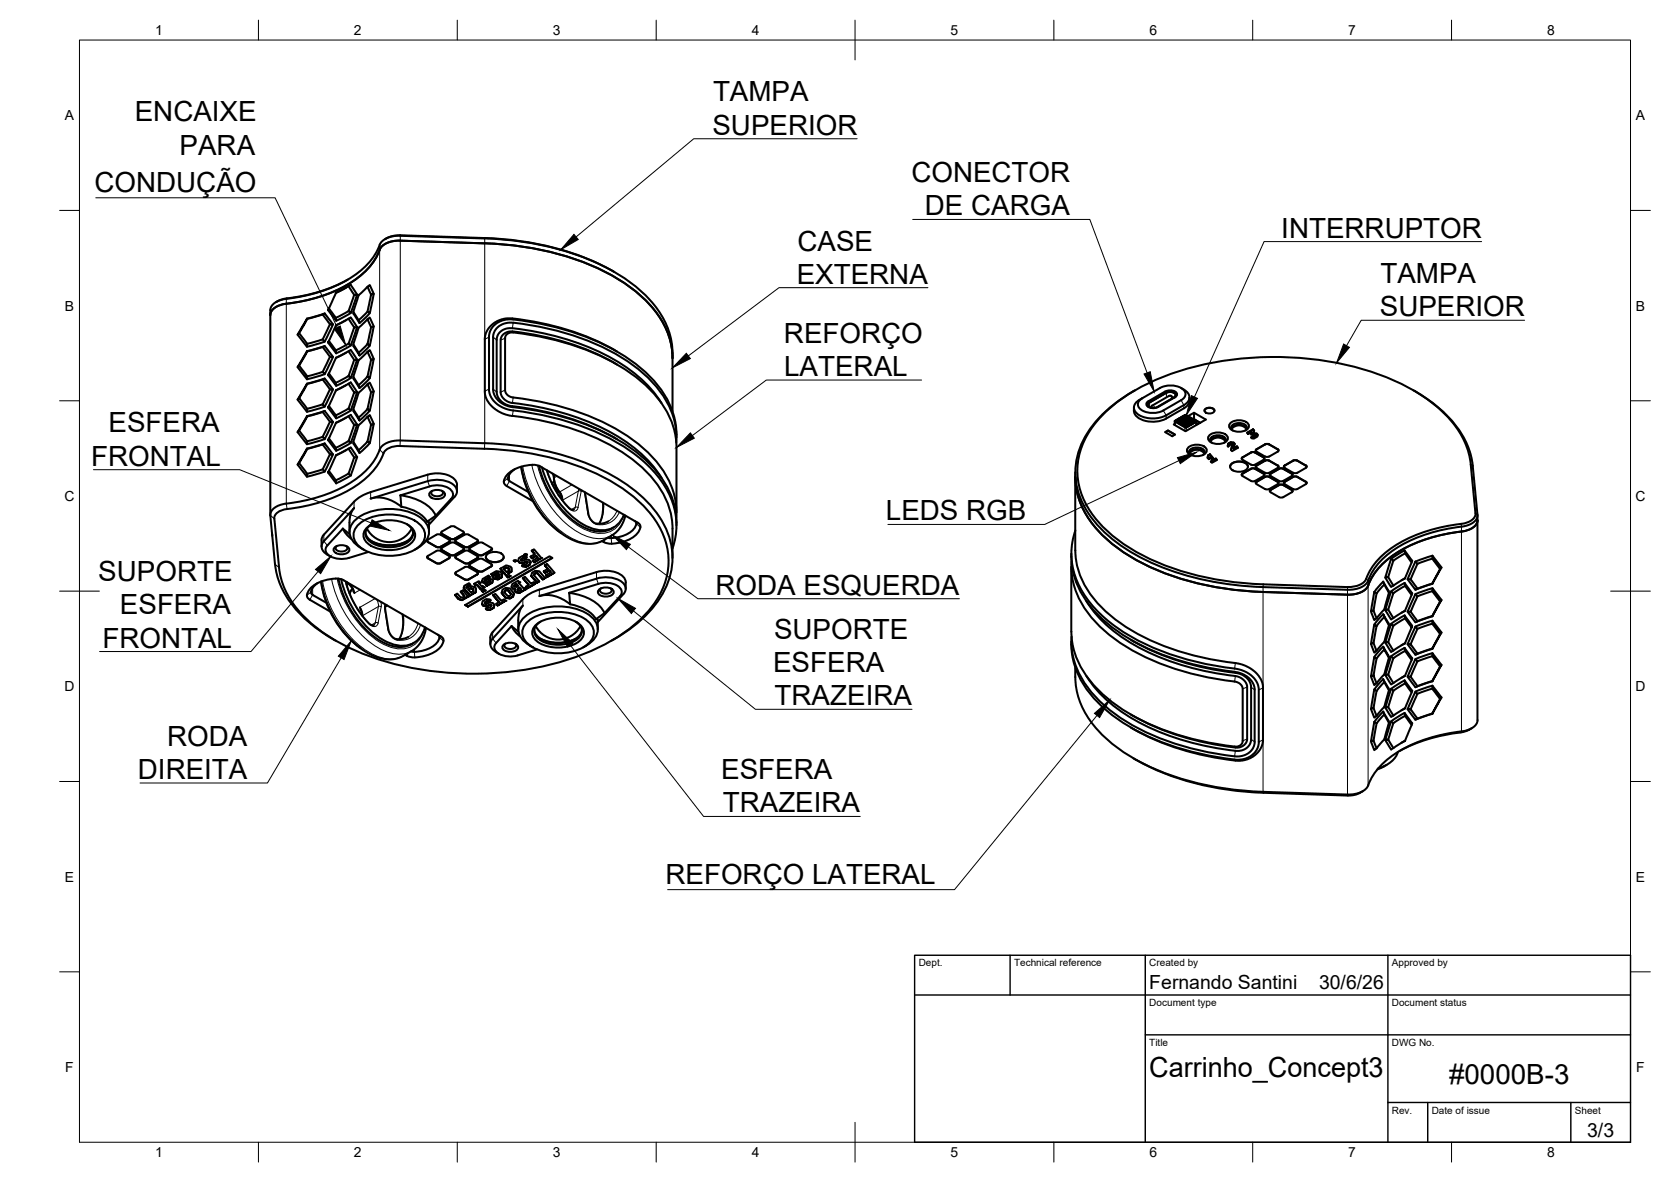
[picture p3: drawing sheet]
<svg xmlns="http://www.w3.org/2000/svg" width="420mm" height="297mm" viewBox="0 0 420 297" stroke-linecap="round" stroke-linejoin="round" font-family="sans-serif">
<defs><g id="words">
<g font-size="7">
<text x="179.3" y="25.4">TAMPA</text>
<text x="33.9" y="30.5">ENCAIXE</text>
<text x="179.1" y="33.9">SUPERIOR</text>
<text x="45.1" y="38.8">PARA</text>
<text x="229.2" y="45.7">CONECTOR</text>
<text x="23.7" y="48.3">CONDUÇÃO</text>
<text x="232.5" y="54.2">DE CARGA</text>
<text x="322.2" y="59.7">INTERRUPTOR</text>
<text x="200.5" y="63">CASE</text>
<text x="200.3" y="71.3">EXTERNA</text>
<text x="347.1" y="71.1">TAMPA</text>
<text x="346.9" y="79.5">SUPERIOR</text>
<text x="197.1" y="86.2">REFORÇO</text>
<text x="197.2" y="94.5">LATERAL</text>
<text x="27.3" y="108.6">ESFERA</text>
<text x="22.9" y="117">FRONTAL</text>
<text x="222.8" y="130.8">LEDS RGB</text>
<text x="24.7" y="145.9">SUPORTE</text>
<text x="179.9" y="149.5">RODA ESQUERDA</text>
<text x="30.2" y="154.3">ESFERA</text>
<text x="194.6" y="160.5">SUPORTE</text>
<text x="25.8" y="162.7">FRONTAL</text>
<text x="194.4" y="168.9">ESFERA</text>
<text x="194.8" y="177.3">TRAZEIRA</text>
<text x="42.1" y="187.4">RODA</text>
<text x="34.7" y="195.8">DIREITA</text>
<text x="181.4" y="195.8">ESFERA</text>
<text x="181.7" y="204.2">TRAZEIRA</text>
<text x="167.3" y="222.1">REFORÇO LATERAL</text>
<text x="289" y="270.6">Carrinho_Concept3</text>
<text x="364.3" y="272.3">#0000B-3</text>
</g>
<g font-size="4.9">
<text x="289" y="248.5">Fernando Santini</text>
<text x="331.7" y="248.5">30/6/26</text>
<text x="399.1" y="285.7">3/3</text>
</g>
<g font-size="3.5">
<text x="39" y="8.8">1</text>
<text x="89" y="8.8">2</text>
<text x="139" y="8.8">3</text>
<text x="189" y="8.8">4</text>
<text x="239" y="8.8">5</text>
<text x="289" y="8.8">6</text>
<text x="339" y="8.8">7</text>
<text x="389" y="8.8">8</text>
<text x="16.3" y="30.2">A</text>
<text x="411.3" y="30.2">A</text>
<text x="16.3" y="78">B</text>
<text x="411.3" y="78">B</text>
<text x="16.2" y="125.9">C</text>
<text x="411.2" y="125.9">C</text>
<text x="16.2" y="173.7">D</text>
<text x="411.2" y="173.7">D</text>
<text x="16.3" y="221.6">E</text>
<text x="411.3" y="221.6">E</text>
<text x="16.4" y="269.4">F</text>
<text x="411.4" y="269.4">F</text>
<text x="39" y="290.8">1</text>
<text x="89" y="290.8">2</text>
<text x="139" y="290.8">3</text>
<text x="189" y="290.8">4</text>
<text x="239" y="290.8">5</text>
<text x="289" y="290.8">6</text>
<text x="339" y="290.8">7</text>
<text x="389" y="290.8">8</text>
</g>
<g font-size="2.5">
<text x="231" y="242.9">Dept.</text>
<text x="255" y="242.9">Technical reference</text>
<text x="289" y="242.9">Created by</text>
<text x="350" y="242.9">Approved by</text>
<text x="289" y="252.8">Document type</text>
<text x="350" y="252.8">Document status</text>
<text x="289" y="262.9">Title</text>
<text x="350" y="262.9">DWG No.</text>
<text x="350" y="279.9">Rev.</text>
<text x="360" y="279.9">Date of issue</text>
<text x="396" y="279.9">Sheet</text>
</g>
</g></defs>
<!-- layer: Visible Narrow -->
<g fill="none" stroke="#000" stroke-width=".25">
<path d="M100.6 59.1v53M121.8 59.8v53M72.1 75l-.1 51.6 .2 1.3M95.5 61.6v51.4l.9 .9M123 84.7l-1.1 .5M123 97.8l-1.1 .5M124 84.8l.9 .6M124 97.8l.9 .7M127 85l-1.1 .5M127 98.1l-1.1 .4M128.8 83.3l.2 .3M128.8 80l.2 .3"/>
<path d="M129 81.1l-.2 1.4M129 99.9l-.2 1.4M293 98.4l.2 .3M293.2 98.7h.1M293.2 98.7l.1 .1a1.56 1.56 0 0 1 2.2 .6M293.3 99.9v-1l-4.2 2.4v1M294 99.5l.4 .1 .2 .6M294.8 99.9l-.2 .3M295.2 99.9h.1M107.5 119.3v1.6l.5 1.3M128.1 119.2v1.7l-.7 1.2M128.8 102.1l.2 .2"/>
<path d="M129 103.2l-.2 1.3M131.4 117.2a26.7 26.7 0 0 0 12.7 18.2 8 8 0 0 0 7.6 .4M133.7 116.8a27 27 0 0 0 11.7 17 8.7 8.7 0 0 0 8.4 .8M135.2 116.9a25.4 25.4 0 0 0 10.8 15.6 7.7 7.7 0 0 0 8.5 .5 6.6 6.6 0 0 0 2.3-3.5M137.4 118.1a23.6 23.6 0 0 0 5.6 9.6M139.3 119.2l.1 .8M140.1 119.6l-.7 .4M288.7 100.8l.3 .5-.3 .5M289.4 102.4v.1M289.7 101.9l.4 .1 .3 .5M290.9 102.3l.1 .1M292.5 103.2l.7 1.2v.8"/>
<path d="M294.6 100.2h.1M294.6 100.2l-3.8 2.2M295.4 105.9v1M297 100.6l.7 1.2v.8M297.9 107.4v.9M298.3 107.4v.9M300.4 105.5h.1M300.8 106v.9M312.4 114.9v.1M312.4 119h.1M314.5 113.7v.1M314.5 117.8h.1"/>
<path d="M315.6 113.7v.1M315.6 117.8h.1M316 112.9h.1M316 117h.1M317.7 114.9v.1M317.7 119h.1M318.1 111.7h.1M318.1 115.7v.1M318.1 119.8v.1M319.1 111.7h.1M319.1 115.7v.1M319.1 119.8v.1"/>
<path d="M319.5 119h.1M321.3 112.9h.1M321.3 117h.1M321.6 117.8h.1M322.7 117.8h.1M323 117h.1M324.8 119h.1M325.1 115.7v.1M325.1 119.8v.1M326.2 115.7v.1M326.2 119.8v.1M328.3 117h.1"/>
<path d="M369.8 116.7l.5 .4M68 129.5l1 .8M81.4 134.4v1.6l.9 1.1M89 126.1v1.6M93.2 123.7v1.6M107.6 136.2h.1M109.7 137.4h.1M110.8 137.4h.1M111.1 134.1v.1M111.1 138.2v.1M112.9 136.2h.1M113.3 135.4h.1"/>
<path d="M113.3 139.5h.1M114.3 135.4h.1M114.3 139.5h.1M114.3 124.8l-.9 .6M114.7 136.2h.1M116.4 134.1v.1M116.4 138.2v.1M116.8 137.4h.1M117.9 137.4h.1M118.2 138.2v.1M120 136.2h.1M120.3 139.5h.1"/>
<path d="M121.4 139.5h.1M123.5 138.2v.1M127.7 120.2l-1 .8M139 121.9h.6M139.4 120l.4 1.8 1 1.8M139.4 120l-.1 .2M139.6 121.9l.6 1.4M139.6 121.9h.1M140.8 123.6l.6 1.3v.8M140.8 123.6h-.2M141.5 125.7l3.9-2.3-.8 4.1-.9 .5M141.5 125.7l-.1 .1"/>
<path d="M143 127.5v.2M143.8 121.8l-3 1.8M145.3 127.6a1.11 1.11 0 0 1-.8 .9 1.11 1.11 0 0 1-1.2-.5l-.3-.3M145.4 127.5a.54 .54 0 0 0-.6-.1 .54 .54 0 0 0-.4 .5l-.1 .2M145.4 122.7v.7l.7 .1M146.1 123.5l-.8 4.1M146.2 123.2l-.1 .3M147 123.6v.4M147 124l.9 5.1M147 124l.1 .1M147.8 129a3.5 3.5 0 0 0 2.4 2.8M149.9 131.5l.3 .3"/>
<path d="M151.8 126.4a9 9 0 0 1-1.1 5.2M152.2 135.5l-.4 .7M153.7 134.6l.1 2M155.1 128.3l-.9 1.6-1.2 1.1M155.7 128.7a5 5 0 0 1-5.5 3.1M160 131.5l1 1M316 121.1h.1M319.5 123.1h.1M321.3 121.1h.1M321.6 121.9h.1M322.7 121.9h.1M323 121.1h.1"/>
<path d="M324.8 123.1h.1M328.3 121.1h.1M367.4 131.7l.1 52.1-.2 .3M371 129l.5 .4M69.2 141.8l1 .8M78.2 148.8l-1 .8M78.6 147.8v1.7l-.7 1.2M81.1 146a26.7 26.7 0 0 0 12.6 18.4 8.1 8.1 0 0 0 7.7 .4M83.4 145.5a27 27 0 0 0 11.6 17.2 8.7 8.7 0 0 0 8.5 .9M84.8 145.4a25 25 0 0 0 11.9 16.7 6.7 6.7 0 0 0 8.9-1.5l1-2.1M86.8 146.1a23.4 23.4 0 0 0 5.9 10.6M87.9 146.7l.3 .3"/>
<path d="M88.2 147l.6 .7 .3 1.3 1.5-.8M88.2 147h-.2M88.3 146.9l-.1 .1M88.7 148l-.4 .5-.2 1.1M91 154.5l.1 .1M92.7 156.6v.1M94.3 150.4l-3.8 2.2 .7 1.3-.1 .8M94.4 156.5l-.4 .6M94.4 156.5l-1 .6M94.4 156.5l.7 .1M94.7 150.6l.4 1.1v.7M95.1 156.6a1.11 1.11 0 0 1-.9 .9 1.11 1.11 0 0 1-1.1-.5l-.4-.3"/>
<path d="M95.1 152.4l-3.9 2.4M95.1 152.4l-.7 4.1M95.1 152.4l.7 .1M95.7 151.2l.2 1.3M95.8 152.5l-.7 4.1M96.7 153l.8 5M96.8 151.8l-.1 .9 .2 .4M97.2 152l-.1 .1M97.2 152.1l-.3 .1M97.5 158a3.5 3.5 0 0 0 2.4 2.9M97.5 158l.2 .1M101.4 154.5l-.1 .1"/>
<path d="M101.4 154.5a9.6 9.6 0 0 1-1 6.1M105.1 156.6l-.8 1.8-.7 .9-.9 .7M105.7 157a5.2 5.2 0 0 1-5.8 3.9M107.6 140.3h.1M109.7 141.5h.1M110.8 141.5h.1M112.9 140.3h.1M114.7 140.3h.1M114.7 144.3v.1M116.8 141.5h.1M116.8 145.6h.1M117.9 141.5h.1"/>
<path d="M117.9 145.6h.1M118.2 142.3v.1M120 140.3h.1M120 144.3v.1M120.3 143.5v.1M121.4 143.5v.1M123.5 142.3v.1M123.9 158.9v1.6l.8 1.1M128.9 147.9h.1M129.4 148.4h.1M131.5 150.6v1.6M135.6 148.2v1.6"/>
<path d="M150 143.8v1.6l.5 1.3M156.7 149.3l-.8 .6M317.6 146.8v52.4M338.9 147.5v52.4M343.5 145.4l.5 .5v51.5M99.6 160.6l.3 .3M102.7 164.1l-.4 .7M104.2 163.1l.1 2.1M110.5 160l1 1.1M310.4 168.8l.2 .3M310.6 169.9l-.2 1.4M310.6 166.6l-.2 1.4"/>
<path d="M313.6 172.6l-1.1 .5M314.6 172.7l.9 .6M317.6 172.9l-1.1 .5M310.4 187.6l.2 .3M310.4 190.9l.2 .2M310.6 188.7l-.2 1.4M313.6 185.7l-1.1 .5M314.6 185.8l.9 .6M317.6 185.9l-1.1 .6"/>
</g>
<!-- layer: Visible -->
<g fill="none" stroke="#000" stroke-width=".51">
<path d="M100.6 59.1l21.2 .7M100.6 59.1l-1.8 .2-2 .8M100.6 59.2a5.1 5.1 0 0 0-5.6 3.5 21.3 21.3 0 0 1-11.6 9.6l-5.4 1.7-4 .8a10.2 10.2 0 0 0-4.9 1.3 2.32 2.32 0 0 0-1.1 1.8v51.5M100.6 59.3l21.3 .6a69.7 69.7 0 0 1 33.5 9 28.8 28.8 0 0 1 12.8 14.2l.8 3.7 .1 1.9v14.7M121.9 59.8a69.9 69.9 0 0 1 32.6 8.6M68 79.2a3.9 3.9 0 0 1 4-2.9 34.9 34.9 0 0 0 19.7-7.9 15.5 15.5 0 0 0 4-6.1 5.7 5.7 0 0 1 4.9-1.8l21.3 .7a69.4 69.4 0 0 1 33.5 8.9 28.8 28.8 0 0 1 12.8 14.3l.8 3.7 .1 1.9M81.1 79l1.9 2.5-1.9 3.8 .5 .6 2.1-4.4h-.7M81.1 79l-3.8 1.1M81.6 78.8l-.5 .2M81.6 78.8l2.1 2.7M81.7 78.8l-4.5 1.3M82.7 77.5l1.3 1.8a1.35 1.35 0 0 1 .5 1.3l-2-2.7"/>
<path d="M87.1 72.3l-2.6 1.3-2 4.3 .2-.5M87.4 70.3a43.7 43.7 0 0 1-16.3 4.9l-1.7 .7M87.6 78.2l-3.2 1.7M87.6 71.9l-3.2 1.7M87.6 71.9l.6-.3 1.6 2.4M87.6 71.9l.6 .9a2.1 2.1 0 0 1 .3 2.9l-.9 2.5 .6 .5 1.6-4.7-.8 .1M88.2 78.7l-3.7 1.9M88.8 78.3l1.4 2.2M90.2 74.2l-1 3.1a2.53 2.53 0 0 0 .6 3l.6 .9-.2-.7M92.4 72.1l-2.2 2.1M92.4 78.3l-2.2 2.2M92.4 72.1l.6-.5 1 2.3-.7 .2z"/>
<path d="M93 78.7l-2.6 2.5M94 73.9l-1 4.8-.6-.4 .9-4.2M75.2 91.9l1.6 2a1.1 1.1 0 0 1 .4 1.4l-2.4-3M75.2 83.7l1.6 2.1a1.06 1.06 0 0 1 .4 1.4l-2.4-3.1M77.2 88.3l-2 3.6-.4 .4zM77.2 80.1l.1 .1M77.2 80.1l-2.4 4 .4-.4 2.1-3.5M81.1 87.2l1.9 2.4-1.9 3.9 .5 .5 2.1-4.3-.7-.1M81.1 87.2l.5-.2 2.1 2.7M81.1 93.5l-3.8 1.1M81.1 85.3l-3.8 1.1M81.1 95.4l-3.8 1.1"/>
<path d="M81.1 87.2l-3.8 1.1M81.7 94l-4.5 1.3M81.7 85.9l-4.5 1.2M81.7 95.1l-4.5 1.3M81.7 87l-4.5 1.2M82.7 85.7l1.3 1.8a1.35 1.35 0 0 1 .5 1.3l-2-2.7M82.7 93.8l-.2 .5 .2-.5 1.3 1.8a1.35 1.35 0 0 1 .5 1.4l-2-2.7M83 97.8l.7 .1-2.1 4.3-.5-.6zM83 97.8l-1.9-2.4 .5-.3 2.1 2.8M87.1 96.7l-2.6 1.4-2 4.3 .2-.5M87.1 88.6l-2.6 1.3-1.8 3.9M87.1 80.4l-2.6 1.4-2 4.3 .2-.5"/>
<path d="M87.6 94.5l-3.2 1.7M87.6 86.3l-3.2 1.7M87.6 96.4l-3.2 1.7M87.6 88.3l-3.2 1.7M87.6 80.1l-3.2 1.7M87.6 96.4l.6-.3 1.6 2.4M87.6 96.4l.6 .9a2.08 2.08 0 0 1 .3 2.8l-.9 2.6 .6 .5 1.6-4.7-.8 .1M87.6 80.1l.6 .8a2.08 2.08 0 0 1 .3 2.9l-.9 2.6 .6 .4 1.6-4.6-.8 .1M87.6 80.1l.6-.3 1.6 2.4M88.2 95l-3.7 2M88.2 86.8l-3.7 2M88.8 94.7l1.4 2.1"/>
<path d="M88.8 86.5l1.4 2.1M89 90.5l.8-.1-1.6 4.6-.6-.5zM89.8 90.4l-1.6-2.5-.6 .4 1.4 2.2M90.2 90.6l-1 3a2.53 2.53 0 0 0 .6 3l.6 .9-.2-.7M90.2 82.4l-1 3.1a2.53 2.53 0 0 0 .6 3l.6 .9-.2-.8M92.4 96.6l-1.4 1.4a1.9 1.9 0 0 0-1.1 1.7l-.7 2.1a2.49 2.49 0 0 0 .6 3l.6 .9-.2-.7M92.4 88.4l-2.2 2.1M92.4 80.2l-2.2 2.2M92.4 94.6l-2.2 2.2M92.4 86.5l-2.2 2.1M93 95l-2.6 2.5M93 86.9l-2.6 2.4"/>
<path d="M93.3 98.6l.7-.3-1 4.9-.6-.4zM93.3 90.4l.7-.2-1 4.8-.6-.3zM93.3 82.2l.7-.2-1 4.9-.6-.4zM94 98.3l-1-2.2-.6 .5 .9 2M94 90.2l-1-2.2-.6 .4 .9 2M94 82l-1-2.2-.6 .4 .9 2M155.2 91.6a59.3 59.3 0 0 0-27.4-8.2 2.23 2.23 0 0 0-1.9 2.1v13.2l.3 .9 .4 .5 .9 .7 .8 .4a71.8 71.8 0 0 1 26.3 8 32.9 32.9 0 0 1 11.7 10.9M155.2 88.4a63.5 63.5 0 0 0-28-8.4l-1.4 .4-1.9 1-1.2 1.3-.7 1.6-.1 14.3 .6 2 1.4 1.7 2.3 1.5 2.1 .7a66.3 66.3 0 0 1 28.5 9.4 27.6 27.6 0 0 1 11.5 13.7l.7 3.5 .1 9.1M285 98.3a29.3 29.3 0 0 0-13.5 14.4 18.4 18.4 0 0 0 4.3 19.1 46.5 46.5 0 0 0 21.7 12.6 80 80 0 0 0 20.1 3.1M285.4 98.1l-.4 .2M295.3 99.9l.4-.5a1.29 1.29 0 0 0-1.7-.9l-.8 .2-4.3 2.4-.4 .6 .3 .6M295.5 99.4l-.3 .4-4.4 2.6-1.4 .1-.5-.3-.2-.4"/>
<path d="M295.7 99.3l-.2-.4-.5-.3-.8-.1-.9 .1-4.5 2.7-.3 .5M297 97.5l.7 .4M297.7 97.9a2.05 2.05 0 0 1 1.4 2 2.05 2.05 0 0 1-1.4 1.9M299.1 99.9v.8M355.4 98.1l.3 .2M355.7 98.3a29.3 29.3 0 0 1 13.8 14.9l.8 3.9 1.2 12.3a2.88 2.88 0 0 1-2.3 2.6l-.8 .2a37.9 37.9 0 0 0-19.5 7.1 15.9 15.9 0 0 0-5.1 7.1 5.7 5.7 0 0 1-5 1.8l-21.2-.7M74.8 116.8l2.4 3 .1-.7M74.8 108.6l2.4 3 .1-.7M75.2 116.4l2.1 2.7M75.2 108.2l2.1 2.7M75.2 100l-.4 .4 2.4-4-2 3.6 1.6 2.1a1.1 1.1 0 0 1 .4 1.4l-2.4-3.1M77.2 112.7l-2 3.7-.4 .4z"/>
<path d="M77.2 104.6l-.9 1.9-1.5 2.1zM81.1 111.7l1.9 2.5-1.9 3.7 .5 .6 2.1-4.3h-.7M81.1 103.5l1.9 2.5-1.9 3.8 .5 .6 2.1-4.4h-.7M81.1 117.9l-3.8 1.2M81.1 109.8l-3.8 1.1M81.1 101.6l-3.8 1.1M81.1 111.7l-3.8 1.1M81.1 103.5l-3.8 1.1M81.6 111.4l-.5 .3M81.6 111.4l2.1 2.8M81.6 103.3l-.5 .2M81.6 103.3l2.1 2.7"/>
<path d="M81.7 118.5l-4.5 1.3M81.7 110.3l-4.5 1.3M81.7 102.2l-4.5 1.3M81.7 111.4l-4.5 1.3M81.7 103.3l-4.5 1.3M82.5 118.8l2 2.7M82.7 110.2l1.3 1.8a1.35 1.35 0 0 1 .5 1.3l-2-2.7M82.7 102l1.3 1.8a1.29 1.29 0 0 1 .5 1.3l-2-2.7M82.7 118.3l-.2 .5 .2-.5 1.3 1.8a1.35 1.35 0 0 1 .5 1.4M87.1 113.1l-2.6 1.4-1.8 3.8M87.1 104.9l-2.6 1.4-2 4.3 .2-.5M87.6 119l-3.2 1.7"/>
<path d="M87.6 110.8l-3.2 1.7M87.6 102.7l-3.2 1.7M87.6 112.7l-3.2 1.7M87.6 104.6l-3.2 1.7M87.6 112.8l1.4 2.1M87.6 112.8l.6-.4 1.6 2.5M87.6 104.6l.6-.3 1.6 2.4M87.6 104.6l.6 .8a2.11 2.11 0 0 1 .3 2.9l-.9 2.6 .6 .4 1.6-4.6-.8 .1M88.2 119.5l-3.7 1.9M88.2 111.3l-3.7 2M88.2 103.2l-3.7 1.9M88.8 102.8l1.4 2.2"/>
<path d="M88.8 111l1.4 2.1M89 114.9h.8l-1.6 4.6-.6-.5zM92.4 104.7l-1.4 1.5a1.9 1.9 0 0 0-1.1 1.7l-.7 2.1a2.51 2.51 0 0 0 .6 3l.6 .8-.2-.7M92.4 102.8l-2.2 2.2M92.4 111l-2.2 2.1M93 103.2l-2.6 2.5M93 111.4l-2.6 2.4M93.3 106.7l.7-.2-1 4.9-.6-.4zM94 106.5l-1-2.2-.6 .4 .9 2M129.4 118l-1.2 1-.5 1.2M135.5 117.1a24.5 24.5 0 0 0 10.9 15.2 7.4 7.4 0 0 0 7.9 .3M136.3 117.4a23.8 23.8 0 0 0 11.4 14.9 6.5 6.5 0 0 0 8.2-1.2l1-1.8"/>
<path d="M137.5 118.2l1.4 3.6 1.5 2.6 2.8 3.3 .6 .4h.5M139 119l.6 2.8 1.5 2.7 .3 1.2M166.3 101.3a36.7 36.7 0 0 0-17.2-13.6 64.5 64.5 0 0 0-21-5.2l-1 .1-1.1 .6-.7 .8-.4 1v13.6l.3 1.1 .6 .9 1.2 .9 1.2 .5a70.4 70.4 0 0 1 27 8.4M170.1 111.2a20.8 20.8 0 0 0-7.5-16.6 55.5 55.5 0 0 0-27.6-12.6l-6.1-.9h-1.1l-1.1 .3-1.1 .5-.8 .6-.6 1.2-.2 .8 .1 14 .5 1.3 1 1.2 1.5 .8 1.2 .4a73.6 73.6 0 0 1 26.3 7.9 31 31 0 0 1 14.1 14.3 18.1 18.1 0 0 1 1.4 7.6M170.1 110a20.6 20.6 0 0 0-6.7-15.4 52.5 52.5 0 0 0-25.7-12.9l-5.7-1-3.1-.4h-1.5l-1.2 .3-1.1 .5-1 .8-.8 1.2-.3 1.3 .1 14.3 .6 1.5 1.2 1.3 1.5 .9 1.6 .6a76.5 76.5 0 0 1 26.4 7.8 31.6 31.6 0 0 1 14.2 14.1 17.5 17.5 0 0 1 .5 12.9M270.4 118.7v19.6a21.7 21.7 0 0 0 8.7 16.3 58.2 58.2 0 0 0 28.5 11.6l3 .4M270.4 119.9a20.9 20.9 0 0 0 7.9 15.7 54.8 54.8 0 0 0 26.6 11.8 83.5 83.5 0 0 0 12.7 1.4M277.8 103.7a50.6 50.6 0 0 1 22.9-11.6 81 81 0 0 1 48.6 3 39.1 39.1 0 0 1 17 12.5 19.3 19.3 0 0 1 3.5 9.1l1.2 12.3a2.87 2.87 0 0 1-2.7 2.5 38.6 38.6 0 0 0-19.8 7.3 16.1 16.1 0 0 0-5.2 7.1 5.2 5.2 0 0 1-4.4 1.6l-21.3-.7a68.7 68.7 0 0 1-33.5-9.1 27.9 27.9 0 0 1-12.4-14.3 18.4 18.4 0 0 1 4.6-18.1zM285.1 102.4v.9M287.2 100.1a1.62 1.62 0 0 0-1.1 1.5 1.62 1.62 0 0 0 1.1 1.6 5.9 5.9 0 0 0 5.3 0M287.2 100.1l4.5-2.6a5.2 5.2 0 0 1 6.2 .8 1.56 1.56 0 0 1-.9 2.3M287.2 100.1a3.1 3.1 0 0 0-2.1 2.3 3.2 3.2 0 0 0 2.8 2.5l1.6 .3 1.6-.1 2.1-.7"/>
<path d="M288.4 101.1l4.6-2.7a2.32 2.32 0 0 1 3 .5l-.2 .6-.4 .3-4.2 2.5a2.32 2.32 0 0 1-3-.6zM289.7 101.9l-.3 .6M293 108.6l.7-.4 1.7 1-.7 .4zM293.7 108.2l1.7 1M293.7 108.2l-.7 .4M294.8 100.1l-.2-.5-.5-.2-4.4 2.5M295.4 105.8v1M295.4 105.8l2.9 1.6M295.5 105.8l2.8 1.5M295.5 105.7l.2-.1 2.9 1.6M295.9 105.5l.2-.1 2.8 1.6M296.1 105.4l2.9 1.6"/>
<path d="M296.2 105.4l2.8 1.5M296.2 105.3l.2-.1 2.9 1.6M296.5 105.2l2.9 1.6M296.5 105.2l2.9 1.5M296.6 105.1l.2-.1 2.8 1.6M296.9 105l2.8 1.6M296.9 105l2.9 1.5M296.9 104.9l.2-.1 2.9 1.6M297 100.6l-4.5 2.6M297.2 104.8l2.9 1.6M297.2 104.8l2.9 1.5M297.3 104.7l.2-.2 2.8 1.7"/>
<path d="M297.6 104.5l.3-.1 2.8 1.6M297.7 102.6l-4.5 2.6a7 7 0 0 1-7.5-.6l-.5-.9-.1-.5M297.7 101.8l-4.5 2.6M297.9 107.4h.3l-2.8-1.6 2.5 1.6M298 104.4l2.8 1.6M298 104.4h-.1M298 104.3l2.8 1.7M298 104.3v.1M298 104.3l2.8 1.4M298.2 107.4v.1M298.3 107.5h-.1M298.7 107.1l-2.8-1.6-.1 .1 2.9 1.6"/>
<path d="M298.7 104.6l1.5-.9 3 1.7-5.1 3-3-1.7 .3-.2M298.8 112.5a3.4 3.4 0 0 1 4.6 .3 1.57 1.57 0 0 1-1.8 1.8 3 3 0 0 1-3.1-1v-.8zM299 113.8a2.52 2.52 0 0 1 3.9 0M299.1 100.7a2.29 2.29 0 0 1-1.4 1.9M299.4 114.3a.96 .96 0 0 1-.4-1.1 .96 .96 0 0 1 1-.6l1.4-.1a1.21 1.21 0 0 1 1.4 1.5l-.3 .3M300.1 105.4l1.7 .9-1.6-.9M300.2 103.7v1.7M300.5 106.1l-2.9-1.6v.1l2.8 1.6M300.7 105.7l.1 .2M300.8 106l-2.5 1.4M300.8 106h-.1M300.8 106.3l.4 .3"/>
<path d="M300.8 105.8v1M302.8 114a2.44 2.44 0 0 0-3.8 0M302.9 103.2a1.47 1.47 0 0 1 2.5 0M302.9 102.9a1.54 1.54 0 0 1 2.5 .3 1.45 1.45 0 0 1-2.5 0zM303.8 114.4l.4-.2 1.1 1.3 .4-.2 .3 .3-1.3 .7-.3-.3 .5-.3-.7-.8-.2 .5-.4-.4zM303.8 114.5l-.2 .5M304.1 109.4a3.4 3.4 0 0 1 4.6 .4 1.57 1.57 0 0 1-1.8 1.7 3 3 0 0 1-3.1-1v-.7zM304.2 114.2h.1M304.2 114.2l-.4 .2M304.2 114.2l1.1 1.3M304.3 110.7a2.52 2.52 0 0 1 3.9 0M304.5 116h.1"/>
<path d="M304.7 111.2a.96 .96 0 0 1-.4-1.1 .96 .96 0 0 1 1-.6l1.4-.1a1.21 1.21 0 0 1 1.4 1.5l-.3 .3M304.9 115.7l-.4 .3M305.3 115.5l.4-.2 .3 .3M308.2 110.9a2.44 2.44 0 0 0-3.9 0M308.8 111.5l.6-.4 .8 .1 .3 .4-.4 1.1 .9-.5 .3 .3-1.5 .9-.3-.3 .4-1.4-.4-.1-.7 .6zM309.3 117.3a2.62 2.62 0 0 1 3.8-.9l.6 .5 .1 .4M309.4 106.3a3.4 3.4 0 0 1 4.6 .4 1.57 1.57 0 0 1-1.8 1.8 3 3 0 0 1-3.1-1.1v-.7zM309.4 111.1l.8 .1 .3 .4M309.4 111.2l-.6 .3-.1 .6M309.6 107.7a2.52 2.52 0 0 1 3.9 0M309.6 116.6a3.1 3.1 0 0 1 4.1 .3 1.41 1.41 0 0 1-1.6 1.6l-.6 .1a1.99 1.99 0 0 1-2.2-1.3zM309.9 111.7l-.4 1.4"/>
<path d="M310 108.2a.96 .96 0 0 1-.4-1.1 .96 .96 0 0 1 1-.7l1.4-.1a1.21 1.21 0 0 1 1.4 1.6l-.3 .3M311 112.2h.1M311 112.2l-.9 .5M311 112.2l.3 .3M312.4 114.9l-.2 .2 .2 .4 2.4 1.4 .8-.1 2.1-1.3M312.4 115l-.2 .2M313.4 107.8a2.44 2.44 0 0 0-3.8 0M313.6 108.7l1.5-.8 .3 .3-.2 .7 .8 .1 .3 .3-.1 .4-.9 .5h-.6l-.1-.3 .4-.2 .2 .1 .5-.4-1.1-.2 .1-.6-.8 .5zM314.5 117.8l-2.3 1.5M314.5 113.8l-2.1 1.2M314.7 108.6l-.1 .6M315 109.7h.1"/>
<path d="M315 109.7l-.4 .2M315 109.7l.1 .1M315.2 108.9l.8 .1 .3 .3M315.3 108.2l-.2-.3-1.5 .8M315.6 113.8l2.1 1.1-2.1-1.2-.5-.1-.6 .1-2.1 1.2M315.6 117.8l2.1 1.2M315.7 109.4l-.6 .4M315.7 117.3l.3-.3-.2 .1 .2 .5M316 117.6l2.6 1.3 2.7-1.3M316 112.9l2.1-1.2 .5-.2 .5 .2 2.2 1.2M316 112.9l2.1-1.2 .5-.1 .5 .1 2.2 1.2M316 112.9l-.2 .2 .2 .4 2.6 1.3 2.7-1.3 .2-.2-.2-.4"/>
<path d="M316 112.9l-.3 .3M317.7 119l.2 .4-.2 .2M317.7 114.9l.2 .4-.2 .2M317.7 119l.2 .3M317.7 115l.2 .2M317.7 119l-2.1-1.2-.5-.1-2.7 1.3-.2 .4 2.3 1.4 .6 .2 .5-.2 2.1-1.2M318.1 115.8l.5-.1 .5 .1 2.2 1.2M318.1 119.9l.5-.2 .5 .2M319.5 119l2.1-1.2 .5-.1 2.7 1.3 .2 .4-2.3 1.4-.6 .2-.5-.2-2.1-1.2-.2-.2zM321.3 117l-2.2-1.3-.5-.1-.5 .1-2.1 1.3M321.3 117l.2 .1-.2 .5M321.3 117l.2 .3"/>
<path d="M321.3 112.9l.2 .3M321.6 117.8l-2.3 1.5M322.7 117.8l2.3 1.5M323 117.6l2.1 1.2M323 117l-.2 .4 .2 .2M323 117l-.2 .3M325.1 115.7l-2.1 1.3M325.1 119.8l-2.1 1.3M325.1 115.8l-2.1 1.2M325.1 119.9l-2.1 1.2M325.1 115.7l.6-.1 .5 .1 2.1 1.3M325.1 119.8l.6-.1 .5 .1 2.1 1.3"/>
<path d="M325.1 115.8l.6-.1 .5 .1M325.1 119.9l.6-.2 .5 .2M328.3 117.6l-2.3 1.3-.9-.1M328.6 117.3l-.2-.3 .1 .4-.1 .2M68.4 134.2l.1 .5M81.4 136a2.06 2.06 0 0 0 .9 3.4l.7 .4M81.4 134.3l-.2 .4a3.6 3.6 0 0 0-.3 2.7M84.1 137.6a2.63 2.63 0 0 1 3.7 .4 1.63 1.63 0 0 1-1.9 1.3 1.63 1.63 0 0 1-2-1.3zM84.7 137.2l-.3 .3a1.24 1.24 0 0 0 1.7 1.1 1.1 1.1 0 0 0 1.2-1.1l-.2-.3M86.2 132.8l.8 1.4 1.4 1.2M86.2 132.8l1.7 1.5M86.2 132.8l-3.9 4.3a1.67 1.67 0 0 0 .7 2.7l1.2 .5 1.4 .2 2.1-.3"/>
<path d="M89 127.7l-7.6 8.3M89 126.1l-7.6 8.3M89 127.7l-.5 .8-.5 1.6-.1 3.6M89.9 132a12.6 12.6 0 0 1 11.4-2.3 7.6 7.6 0 0 1 5.4 3.7 3.9 3.9 0 0 1-2.4 4.8 13.8 13.8 0 0 1-13.7-.6 3.5 3.5 0 0 1-.7-5.6zM90.8 137.8l.7 .4M90.8 137.7a4.5 4.5 0 0 1-2.7-5.2 8.9 8.9 0 0 1 7.2-4.4 13.7 13.7 0 0 1 11.4 2.8 3.9 3.9 0 0 1-.8 6.2l-.9 .6M91.9 133.9a4.3 4.3 0 0 0 4 3 8.1 8.1 0 0 0 7.5-1.9l.5-1.1M92.5 132.4a9.7 9.7 0 0 1 10.7 0 2.71 2.71 0 0 1 1.1 2.6 2.71 2.71 0 0 1-1.8 2.1 9.9 9.9 0 0 1-10-.5 2.56 2.56 0 0 1 0-4.2zM92.6 138.7l-4.9 1.5M93.2 125.3l14.4-4.4a7 7 0 0 1 6.9 1.4 1.84 1.84 0 0 1-.2 2.5l-6.4 7M93.2 125.3a8.4 8.4 0 0 1 7.7 2M93.5 136a10.3 10.3 0 0 0 8.8 0"/>
<path d="M93.5 131.7a2.57 2.57 0 0 0-1.6 2.5 2.57 2.57 0 0 0 1.8 2.3 8.7 8.7 0 0 0 9.6-.9 2.42 2.42 0 0 0-1-3.9M100.7 124.5a11.8 11.8 0 0 1 8.5 4.4l.4 .7M100.9 127.3a9.4 9.4 0 0 1 6.5 3.8l.5 .2v2.4M103.5 132.9a6.4 6.4 0 0 1-11.2 0M104.9 137.8l-.7 .4M107.4 140l.2 .3M107.4 135.9l.2 .3M107.6 139.7l-.2 .4 .2 .2 2.1 1.2M107.6 135.6l-.2 .4 .2 .2 2.1 1.2M108 122.2l-7.3 2.3 .2 2.8M108 122.2a5.6 5.6 0 0 1 5.7 1.3 1.47 1.47 0 0 1-.2 1.9l-4 4.2M108.1 123.7a2.63 2.63 0 0 1 3.8 .4 1.63 1.63 0 0 1-2 1.3 1.63 1.63 0 0 1-2-1.3z"/>
<path d="M108.7 123.4l-.2 .2a1.24 1.24 0 0 0 1.6 1.1 1.1 1.1 0 0 0 1.3-1.1l-.3-.2M109.5 129.6l-2.1 1.5M109.7 138.5l-2.1 1.2M109.7 134.4l-2.1 1.2M109.7 138.5l.6-.2 .5 .2M109.7 134.4l.6-.2 .5 .2M109.7 137.4l.6 .2 .5-.2M110.8 134.4l2.1 1.2M110.8 138.5l2.1 1.2M110.9 137.9l2.4 1.6 .5 .1 .5-.1 2.1-1.2M110.9 133.9l2.4 1.5 .5 .1 .5-.1 2.1-1.2M112.9 139.7l.2 .4-.2 .2-2.1 1.2"/>
<path d="M112.9 135.6l.2 .4-.2 .2-2.1 1.2M113.1 140l-.2 .3M113.1 135.9l-.2 .3M114.4 135.9l.3 .3M114.4 140l.3 .3M114.7 135.6l2.1-1.2 .5-.2 .6 .2 2.1 1.2M114.7 139.7l2.1-1.2 .5-.2 .6 .2 2.1 1.2M114.7 135.6l-.2 .4 .2 .2 2.1 1.2 .5 .2 .6-.2 2.1-1.2 .2-.2-.2-.4M114.7 139.7l-.2 .2 .2 .4 2.1 1.2 .5 .2 2.7-1.4 .2-.2-.2-.4M114.9 123.5a3.4 3.4 0 0 0-3.1-4.3l-2.1-.3-2.2 .4-15 4.6-2 1-1.5 1.2M116.4 138.2l-2.3 1.3-.8-.1M116.4 137.7l-2.1-1.3-.8-.1-2.4 1.4-.2 .4 .2 .2"/>
<path d="M116.4 133.6l-2.1-1.3-.8-.1-2.4 1.4-.2 .4 .2 .2M116.4 134.1l-2.1 1.3-.5 .1-.5-.1M116.5 137.7l.1 .4-.1 .2M116.5 133.6l.1 .4-.1 .2M116.7 137.9l-.2 .3M116.7 133.9l-.2 .2M118 137.9l.2 .3 2.1 1.2 .6 .2 .5-.2 2.3-1.5M118.2 137.7l2.1-1.3 .6-.1 2.6 1.4 .2 .4-2.3 1.4-.5 .1-2.7-1.3-.2-.2zM120.2 135.9l-.2 .3M120.2 140l-.2 .3M122.2 140a2.62 2.62 0 0 0 3.8 .9l.6-.6 .1-.3M122.4 139.3a3.1 3.1 0 0 1 4.2 .4 1.41 1.41 0 0 1-1.6 1.6h-.6a1.99 1.99 0 0 1-2.2-1.3z"/>
<path d="M127.7 120.2l.4 .7 4.7 2.7M131.8 139.4l.4-.2 .3 .2M131.8 139.4l.4 .2zM132.5 139.4l-.3 .2M133.7 138.4l.8 .9-.8-.9 .6-.3 1.8 2.1M133.9 125.9l-6.5-3.8a1.44 1.44 0 0 1-.2-2.4 8.9 8.9 0 0 1 8.4-2.6l24.7 14.2a1.19 1.19 0 0 1 .5 1.8 7.3 7.3 0 0 1-5.9 3.4l-2 .1-1.5-.6M134.5 139.3l-1.1 .6 .3 .4-.3-.4M134.8 139.7l.4 .5zM139.3 121l-.4 .7M139.6 121.9a2.32 2.32 0 0 0 1.1 1.8M140.5 124.4l.6 .1M147.1 123.7l.9 5.7 .7 1.4 .7 .6 .9 .2 1.5-.1 1.2-.5"/>
<path d="M151.6 126.3l-.1 3-.8 2.3M157.2 129.6l-.8 2.3-1.1 1.5-1.5 1.2-2.6 1.5-1.6 .5-2.2 .1-1.6-.3-2-.8-2.5-1.4-1.9-1.6-2.3-2.3-1.6-2.2-1.4-2.2-1.3-2.7-1.1-3.1-.6-2.8a24.9 24.9 0 0 0 9.9 16.6M159.6 130.9l.4 .7M160 131.6a5.7 5.7 0 0 1-5.2 3.5h-2M170.1 128.8v-16.4a21.7 21.7 0 0 0-8.2-16 56.6 56.6 0 0 0-27-12l-6.4-.8-.8 .2-.6 .7-.1 13.6 .1 .6 .6 .6 1 .5a68.6 68.6 0 0 1 28.6 9.5 26.9 26.9 0 0 1 12.3 15.4l.5 3.5v1.8M269.4 139.1v.8M269.4 139.9a21.7 21.7 0 0 0 8.2 16 56.6 56.6 0 0 0 27 12l5.8 .9M270.4 133.3a18.5 18.5 0 0 0 3.8 18.4 45.5 45.5 0 0 0 21.6 13.2l8.2 2.1 6.4 1M315.7 121.4l.3-.4-.2 .2 .2 .5M316 121.1l2.1-1.3 .5-.1 .5 .1 2.2 1.3M316 121.7l2.6 1.3 2.7-1.3M321.5 121.4l-.2-.4 .2 .2-.2 .5"/>
<path d="M321.6 121.9l-2.1 1.2-.2 .4 2.3 1.4 .5 .2 .6-.2 2.3-1.4-.2-.4-2.1-1.2M321.6 121.9l-2.3 1.5M321.6 121.9l.5-.2 .6 .2M322.7 121.9l2.3 1.5M323 121.7l2.1 1.2M323 121l-.2 .5 .2 .2M323 121.1l-.2 .3M328.3 121.7l-2.3 1.3-.9-.1M328.6 121.4l-.2-.4 .1 .5-.1 .2M353.2 138.3l-3.4 2.1M353.3 139.1l-2.9 1.8M360.2 139.6l2.3 3-.4 .4-1.5-2a1.14 1.14 0 0 1-.4-1.4z"/>
<path d="M360.2 139.6l-4.3 1.5M371.5 129.5v51.5a3.9 3.9 0 0 1-4 2.8 34.9 34.9 0 0 0-19.7 8 15.5 15.5 0 0 0-4 6.1 5.7 5.7 0 0 1-5 1.8l-21.2-.7M371.5 130.7a3.9 3.9 0 0 1-4 2.9 34.8 34.8 0 0 0-19.7 7.9 15.5 15.5 0 0 0-4 6.1 5.7 5.7 0 0 1-5 1.8l-21.2-.6M70.2 142.6a21.5 21.5 0 0 0 7.7 13.7 54 54 0 0 0 26.3 11.7 79.4 79.4 0 0 0 45-4.6 36.4 36.4 0 0 0 16-12.8 17.7 17.7 0 0 0-1.6-21.5 43.4 43.4 0 0 0-20.6-12.8 76.9 76.9 0 0 0-21.2-3.5l-21.2-.7a4 4 0 0 0-4.7 3 22 22 0 0 1-12 9.9l-5.5 1.8-4.1 .8a8 8 0 0 0-4.7 1.4l-.6 .8v.5l1.2 12.3M79.9 146.5l-1.4 1.5a.96 .96 0 0 0 .1 1.5l3.4 2M84.4 145.4a8.8 8.8 0 0 0-6.7 2.9 1.43 1.43 0 0 0 .2 2.4l5.1 3M84.4 145.4l1.3 .1 .7 .3M85.1 145.4a24.5 24.5 0 0 0 10.9 15.8 7.6 7.6 0 0 0 7.5 .7M85.8 145.5a24.6 24.6 0 0 0 10.5 15.3 7.3 7.3 0 0 0 8.3 .4 6.6 6.6 0 0 0 2.3-3.6M86.4 145.8l24.4 14.1M87 146.2l1.2 3.6 1.7 3.2 2.7 3.4 .6 .6 .8 .1M87.2 146.3l1.2 1.3 .7 1.4"/>
<path d="M87.2 146.3v.8M88.6 148l-.7 1.1M90.5 152.6l.6 2.1M97.1 152.1l-.2 .3-.1 .6 .9 5.3 .6 1.4 .7 .6 .8 .3h1.2l1.7-.6M97.3 152.2l-.4 .2M101.2 154.4l.1 3.4-.4 1.6-.5 1.2M107.1 157.8l-.1 .7a7.6 7.6 0 0 1-3.5 5.1l-3.3 1.8-1.1 .2-1.8 .1-1.8-.3-1.6-.6-1.5-.7-2-1.4-2.2-1.9-1.4-1.6-2.6-3.6-2.2-4.6-.7-2.3-.6-2.6a24.9 24.9 0 0 0 10 16.8M109.7 141.5l.6 .2 .5-.2M110.1 159.5l.2 .2a2.38 2.38 0 0 1-1.5 2.7 8.3 8.3 0 0 1-5.5 1.3M110.8 159.9a1.23 1.23 0 0 1 .5 1.8 7.3 7.3 0 0 1-5.9 3.4l-2 .1-1.1-.4M114.4 149.5l.9 1-.9-1 .6-.3 1 1h.2l.6-.4M114.4 144.1l2.4 1.5"/>
<path d="M115.3 150.5l.9 .3-.9-.3M115.8 148.7l1 1.1-1-1.1 .6-.3 1.3 1.6M116.2 150.8l1.5-.9zM117.3 147.6l.1-.2v.4l.9-.5 1.1 .3 .3 .3-.1 .9M117.4 147.4l.8-.5-.8 .6M118 142l.2 .3M118.2 149.6l1.4-.8zM118.2 142.4l2.7 1.3 .5-.1 2.1-1.2M118.2 142.3l2.7 1.3 .5-.1 2.1-1.2M118.2 141.7l2.1-1.2 .6-.1 .5 .1 2.1 1.2M118.2 141.7l-.2 .2 .2 .4M118.2 146.9l-.3-.3-1.2 .6-.1 .6 1.6 1.9-1.6-1.9"/>
<path d="M118.4 147.8l.5 .2zM118.4 147.8l-.6 .4 .6 .7 .6-.3M118.9 148l.1 .6-.1-.6M119.3 146.7l.3 .4zM119.6 147.1h.1M119.6 147.1l.3-.2zM119.7 148.1l-.1 .7M119.9 146.9l1 1.2-1-1.1M120 144.4l.2-.4-.2-.2-2.1-1.3-.6-.1-.5 .1-2.3 1.5 .2 .4 2.1 1.2M120.2 144.1l-2.3 1.5-.6 .1-.5-.1M120.5 146.6l.2-.2-.2 .2 .6 .8 .3-.2 .3 .4M120.7 146.5l-.3-.4-1.1 .6"/>
<path d="M120.9 148v.1M120.9 148.1l.8-.5zM121.1 148.4l.3 .3zM121.4 148.7h.1M121.4 148.7l.5-.3-.5 .3M121.5 146.3l.7 .2-.7-.1M121.6 152.2l.9 .2-.9-.1M121.7 147.6h.1M121.9 151.7l.1-.4-.1 .4 .4 .1 .7-.4 .9 .1 .4 .5M121.9 145.7l1.3-.7zM122 148.4l-.3-.3-.6 .3M122 148.4h-.1"/>
<path d="M122 151.3l.4-.2zM122.3 153.1l.9 .2zM122.4 147.2h.1M122.4 151.1l.4 .1zM122.4 147.2l1.4-.8-1.4 .8M122.5 152.3l.6-.3zM122.8 151.1l.5-.3-.5 .4M123 146h.3zM123 146l-.8 .5M123 146l-.8 .4M123.1 152h.4h-.4M123.2 145l-.4-.4-1.5 .9-.1 .6 .3 .3-.3-.4"/>
<path d="M123.2 153.2l.9-.5zM123.3 146l-.1 .2-1.1 .6 .3 .4-.3-.4M123.3 150.8l-.1-.1-.9-.2-1 .6-.1 .7 .4 .5-.4-.5M123.3 150.8v.1M123.5 152h.1M123.5 141.7l.2 .4-.2 .2M123.5 144.2l.3 .4-.3-.3 1.3-.8 .9 .2 .6 .6M123.6 152.1l-.1 .3-.4 .3-.4-.1-.5 .3 .1 .2-.1-.2M123.7 142l-.2 .3M123.8 144.6h.1M123.9 144.6l1-.6-1 .6M123.9 145.9l-.1 .5 .1-.5-.2-.3-.7-.2-.9 .6-.2-.1v-.2v.2"/>
<path d="M124 149.6l1.5 1.7-1.5-1.8 .6-.2 1.4 1.7 .7-.4 .4 .4M124.1 152.7l.2-.7-.2 .7M124.2 145.4l1 .2-1-.2M124.8 151.7l.3 .4M124.9 144l.4 .1M124.9 144h.4M125.1 152.1h.1M125.1 152.1l2-1.1zM125.2 145.6l.9-.6zM125.3 144l-1.5 .9 .4 .5-.4-.5M125.5 151.3l-.7 .5 .3 .4M125.6 144.4h.1"/>
<path d="M125.6 144.5l-.1 .3-.4 .3-.4-.1 .9-.6-.9 .6M125.8 142.9l1.9 2.2-1.9-2.2 1.5-.8 .4 .1 .7 .2 .2 .3v.9M126.1 149l1.1 1.3-1.1-1.3 .2-.8 .8-.5 1.1 .2 1 1.2M126.1 145l.2-.7-.2 .8M126.7 143l.6-.4-.6 .4 .7 .7 .6-.3M126.9 148.9l.7 .8 .5 .1 .3-.2 .1-.3M127 148.5l-.1 .4zM127 148.5l.3-.2-.3 .2M127.1 151h.1M127.2 150.2l1 .2-1-.1M127.3 148.3l.4 .1-.4-.1M127.3 142.6l.6 .3-.6-.2"/>
<path d="M127.7 145v.1M127.7 145.1l.5-.4zM127.7 144.1l.5 .7M127.7 144.1l.9-.5zM127.7 148.3l.8 1zM127.9 142.8l.1 .6-.1-.5M128.2 150.4l.8-.5-.8 .5M128.2 144.8h.1M128.6 143v.6M128.6 147.5l.3 .4 .6 .1M128.6 157.3l.9 1.4 1.3 1.2M129 149.9l.2-.8-.2 .8"/>
<path d="M129.2 140.9l.3 .2-.3-.2 .3-.2 .4 .2-.4 .2M129.4 147l-.1 .3zM129.4 147l.4-.2zM129.5 148l-.1 .4 .4 .5-.4-.5M129.8 148.8l.9 .2-.9-.1M129.8 146.8l.4 .4zM129.8 140.9l-.3 .2M130.2 147.2l-.3 .3-.6-.2M130.2 147.9l-.1 .4zM130.2 147.9l.4-.2-.4 .2M130.4 158.8l-1.8-1.5-3.9 4.3M130.4 146.5l.2-.2-.2 .2 1.2 1.3 .2-.1 .3 .4"/>
<path d="M130.6 146.3l-.4-.3-1.4 .8-.2 .7 .3 .4 .6 .1M130.6 146.3v.1M130.7 141.4l.9 .1-.9-.1M130.7 148.9l1.4-.8-1.4 .9M131 140.8l.4 .2 .7-.4 .9 .1 .4 .4M131 148.2l-.4-.5 .4 .5-.4 .2-.5-.1M131.1 140.5l-.1 .3zM131.1 140.5l.4-.2-.4 .2M131.4 142.3l.9 .1-.9-.1M131.5 145.3l1.4 1.7zM131.5 145.3l.5-.4 1.5 1.8 .8-.4 .3 .4M131.5 152.2l-7.6 8.3a2.06 2.06 0 0 0 .9 3.4"/>
<path d="M131.5 150.6l-7.9 8.6a3.7 3.7 0 0 0-.3 2.6M131.5 152.2l-.6 .8-.5 1.6-.1 3.6M131.5 140.3h.4h-.4M131.6 141.5l.6-.4-.6 .4M131.9 140.3l.5-.3-.5 .3M132.2 141.1l.4 .1h-.4M132.3 142.4l.9-.6-.9 .6M132.4 156.5a12.6 12.6 0 0 1 11.3-2.3 7.6 7.6 0 0 1 5.4 3.7 3.9 3.9 0 0 1-2.4 4.8 13.8 13.8 0 0 1-13.6-.6 3.5 3.5 0 0 1-.7-5.6zM132.4 140l-.1-.2-.9-.1-.9 .5-.2 .8 .4 .4-.4-.4M132.6 147.8h.1M132.6 141.2l.1 .1zM132.6 147.8l2-1.1-2 1.1"/>
<path d="M132.7 141.3l-.1 .3-1.3 .5 .1 .2-.1-.2M132.9 147l-.7 .5 .4 .3-.4-.4M133.2 141.8l.2-.7-.2 .8M133.6 144.7l1.4 1.7-1.4-1.7 .2-.8 .8-.4 1 .1 1.4 1.7M133.7 140.2v.1M133.8 140.3l1-.6-1 .6M134 140.9l.3 .4M134.3 144.6l.1-.4-.1 .4 1.3 1.5M134.3 141.3h.1M134.3 141.3l1.8-1.1-1.8 1.1M134.3 158.4a4.3 4.3 0 0 0 4 3 8.1 8.1 0 0 0 7.5-1.9l.5-1.1M134.4 144.2l.3-.2z"/>
<path d="M134.7 144l.4 .1M135 156.8a9.7 9.7 0 0 1 10.7 0 2.71 2.71 0 0 1 1.1 2.7 2.71 2.71 0 0 1-1.9 2.1 9.9 9.9 0 0 1-9.9-.5 2.56 2.56 0 0 1 0-4.3zM135 146.4h.1M135 146.4l.6-.3-.6 .3M135.1 144l1.3 1.6zM135.2 140.2l-1.2 .7 .3 .4M135.6 149.8a8.4 8.4 0 0 1 7.8 2.1 9.4 9.4 0 0 1 6.5 3.7M135.6 148.2l-2 .8-2.1 1.6M135.9 156.2a2.57 2.57 0 0 0-1.6 2.5 2.57 2.57 0 0 0 1.8 2.4 8.7 8.7 0 0 0 9.6-1 2.42 2.42 0 0 0-1-3.9M136.1 140.2v.1M136.4 145.5v.1M136.5 145.6l.5-.3z"/>
<path d="M137 142.1l.8 .9-.8-.9 .6-.4 1.8 2.2M137 143.9h.1M137 145.3h.1M137.1 143.9l1-.6zM137.6 144.9h.1M137.6 144.9l1.8-1zM137.8 143l-1.1 .6 .3 .4-.3-.4M138.1 143.3l.4 .5-.4-.4M138.5 143.8l-1.3 .8 .4 .4-.3-.4M138.9 140.2l-21.2 12.2 21.2-12.2-.7-.4-21.2 12.2 .7 .4-.7-.4M143.1 149l.2 2.9M143.1 149l7.3-2.3a5.6 5.6 0 0 1 5.7 1.3 1.47 1.47 0 0 1-.2 1.9l-3.9 4.2"/>
<path d="M143.1 149a11.8 11.8 0 0 1 8.6 4.4l.3 .7M145.9 157.3a6.4 6.4 0 0 1-11.2 0M149.9 155.6l.4 .2M150.3 155.9v2.3M150.5 148.3a2.63 2.63 0 0 1 3.8 .3 1.63 1.63 0 0 1-2 1.3 1.63 1.63 0 0 1-2-1.3zM151.1 147.8l-.2 .3a1.24 1.24 0 0 0 1.6 1.1 1.1 1.1 0 0 0 1.3-1.1l-.3-.3M152 154.1l-2.2 1.5M156.7 149.3l-6.4 7M156.8 149.3a2.06 2.06 0 0 0-.9-3.4 7.9 7.9 0 0 0-5.9-.5l-14.4 4.4M157.3 148a3.4 3.4 0 0 0-3.1-4.3l-1.4-.3-2.1 .2-15.1 4.6M269.4 142.4v16.3M269.4 158.7a21.7 21.7 0 0 0 8.2 16 56.6 56.6 0 0 0 27 12l5.8 .9"/>
<path d="M269.4 160a20.8 20.8 0 0 0 7.5 16.6 55.5 55.5 0 0 0 27.5 12.6l6 .9M269.4 141.2a20.8 20.8 0 0 0 7.5 16.6 55.5 55.5 0 0 0 27.5 12.6l6 .9M273.2 151.1a36.7 36.7 0 0 0 17.2 13.6 71.5 71.5 0 0 0 20.2 5.2M345.4 153.4l.4 1.3a.71 .71 0 0 1-.3 1.1l-.8-2.1M345.5 156.9l.6 .4-.1 .5-.6 3.8-.7 .2zM345.5 148.8l.6 .3-.1 .6-.6 3.7-.7 .3zM347.8 154.4l-2.2 2.5M347.8 146.2l-2.2 2.6M348.1 155.1l-.3-.7 1 1.7a1.61 1.61 0 0 1 .1 2.1l-.6 2.1a2.51 2.51 0 0 1-1.3 2.1l-.8 1.1M348.1 155.1l1.1 2M348.1 146.9l-.3-.7 1 1.7a1.61 1.61 0 0 1 .1 2.1l-.1 .5a6.3 6.3 0 0 1-2.1 4.1l-.5 .8M348.1 146.9l1.1 2.1"/>
<path d="M348.1 155.1l-1.9 2.2M348.1 146.9l-1.9 2.2M349.1 153.2l1.3 2.1-.6 .4-1.5-2.4M349.1 145l1.3 2.2-.6 .3-1.5-2.4M349.8 148.6l.6 .5-1.3 4.1-.8 .1zM349.8 140.4l.6 .5-1.3 4.1-.8 .1zM353.2 154.6l-3.4 2.2M353.2 153.6l-.8 .4M353.2 146.5l-3.4 2.1M353.2 145.4l-.8 .4M353.3 155.4l-2.9 1.8M353.3 153.5l-2.9 1.8"/>
<path d="M353.3 147.2l-2.9 1.9M353.3 145.3l-2.9 1.9M353.9 153.7l2 2.7 .5-.3M353.9 145.6l2 2.6 .5-.3M354.7 153.7h-.8l2-4.4 .5 .5-1.7 3.9 1.7 2.4M354.9 157.7l-1.6-2.3-.1-.7 1.9 2.6-1.9 4.4M354.9 149.5l-1.6-2.3-.1-.7 1.9 2.6-1.9 4.5M354.9 141.4l-1.6-2.3-.1-.8 1.9 2.6-1.9 4.5M356.4 141.7l-.5-.6-2 4.5h.8l1.7 2.3M356.4 141.7l-1.7 3.9M360.2 156.7l-3.8 1.3M360.2 148.6l-3.8 1.2"/>
<path d="M360.2 154.8l-3.8 1.3M360.2 140.4l-3.8 1.3M360.2 146.7l-3.8 1.2M360.2 156l-4.3 1.4M360.2 147.8l-4.3 1.5M360.2 154.9l-4.3 1.5M360.2 146.7l-4.3 1.5M362.5 158.9l-2.3 4.2 1.6-3.3zM362.5 158.9l-2.3-2.9a2.46 2.46 0 0 0 .9 2l1 1.3M362.5 150.8l-2.3 4.1 1.9-3.7zM362.5 150.8l-2.3-3a2.46 2.46 0 0 0 .9 2l1 1.4M362.5 142.6l-2.3 4.1 1.9-3.7"/>
<path d="M84.4 161a31.1 31.1 0 0 1-13.9-14 17.8 17.8 0 0 1-1.3-5.2l-1.2-12.3a2.9 2.9 0 0 1 2.3-2.6l.8-.2a37.9 37.9 0 0 0 19.5-7.1 15.9 15.9 0 0 0 5.1-7.1 5.7 5.7 0 0 1 4.9-1.8l21.3 .7a69.4 69.4 0 0 1 34.4 9.5 27.8 27.8 0 0 1 11.9 13.9 18.1 18.1 0 0 1-3.8 17.6 35.6 35.6 0 0 1-10.7 8.6M101.9 164.6l.4 .2M104 161.6l-.5 .3M124.7 163.9l.8 .4M124.8 161.6a1.67 1.67 0 0 0 .7 2.7l1.2 .5 2.1 .2 1.4-.3 4.8-1.5M126.5 162.1a2.63 2.63 0 0 1 3.8 .4 1.63 1.63 0 0 1-2 1.3 1.63 1.63 0 0 1-2-1.3zM127.1 161.7l-.2 .3a1.24 1.24 0 0 0 1.6 1.1 1.1 1.1 0 0 0 1.2-1.1l-.2-.3M133.2 162.2l.7 .5M133.3 162.2a4.5 4.5 0 0 1-2.8-5.2 8.9 8.9 0 0 1 7.3-4.4 13.7 13.7 0 0 1 11.3 2.8 3.9 3.9 0 0 1-.7 6.2l-1.7 1.1M135.9 160.5a10.3 10.3 0 0 0 8.8 0M269.4 161.2v.8M269.4 162a21.7 21.7 0 0 0 8.2 16 56.6 56.6 0 0 0 27 12l5.8 .9"/>
<path d="M270.4 167.8a21.2 21.2 0 0 0 7.9 18 54.8 54.8 0 0 0 26.6 11.8 83.5 83.5 0 0 0 12.7 1.4M273.2 169.9a36.7 36.7 0 0 0 17.2 13.6 71.5 71.5 0 0 0 20.2 5.2M284.3 160.8a66.1 66.1 0 0 0 26.3 8.3M284.3 179.6a66.6 66.6 0 0 0 26.3 8.3M310.4 168.8l2 .5 1.4 .9 1.1 1.2 .6 1.6v13.7l-.2 .8-.7 1.2-1.4 1-1.5 .4h-1.3M310.4 171.3l1.4 .6 .5 .5 .2 .6v13.3l-.2 .5-.5 .5-.7 .3h-.7M310.4 168l2.4 .6 1.8 1.1 1.3 1.5 .6 1.8v13.8l-.2 .8-.7 1.4-1.2 1.1-1.8 .7-2.2 .1M310.6 169.1l1.4 .3 1.4 .9 .9 1.1 .3 1.2v13.6l-.5 1.2-.9 .8-1.2 .4-1.4 .1M310.6 169.9l1 .3 1 .6 .7 .8 .3 .9v13.4l-.2 .5a2.68 2.68 0 0 1-2.8 1.5M310.6 166.6l2.6 .8 2.4 1.5 1.3 1.6 .7 2.1v13.6l-.4 1.4-.9 1.4-1.7 1.4-2.1 .7h-1.9M345.4 177.9l.4 1.2a.73 .73 0 0 1-.3 1.2l-.8-2.1M345.4 169.8l-.7 .2 .8-4.9 .6 .4-.3 1.6a5.8 5.8 0 0 0-.2 3.4l.2 .5a.73 .73 0 0 1-.3 1.2l-.8-2.2"/>
<path d="M345.4 161.6l.4 1.2a.71 .71 0 0 1-.3 1.2l-.8-2.2M345.5 173.3l.6 .3-.1 .6-.6 3.7-.7 .3zM347.8 178.8l1.4 2.8M347.8 178.8l1 1.8a1.61 1.61 0 0 1 .1 2.1l-.6 2.1a2.51 2.51 0 0 1-1.3 2.1l-.8 1.1M347.8 170.7l.3 .7M347.8 170.7l1 1.7a1.61 1.61 0 0 1 .1 2.1l-.6 2.1a2.51 2.51 0 0 1-1.3 2.1l-.8 1.2M347.8 178.8l-2.2 2.6M347.8 170.7l-2.2 2.6M347.8 162.5l-2.2 2.6M348.1 171.4l1.1 2.1M348.1 179.5l-1.9 2.3M348.1 171.4l-1.9 2.2"/>
<path d="M348.1 163.2l-1.9 2.3M349.1 177.7l1.3 2.1-.6 .4-1.5-2.4M349.1 169.5l1.3 2.1-.6 .4-1.5-2.3M349.1 161.4l-.8 .1 1.5-4.7 .6 .4-.9 2.6a2.21 2.21 0 0 0 .3 2.9l.6 .8-.6 .4-1.5-2.4M349.2 165.3l-1.4-2.8 1 1.8a1.61 1.61 0 0 1 .1 2l-.1 .6a6.2 6.2 0 0 1-2.1 4l-.5 .8M349.8 173.1l.6 .5-1.3 4.1-.8 .1zM349.8 164.9l.6 .5-1.3 4.1-.8 .2zM353.2 179.1l-3.4 2.2M353.2 171l-3.4 2.1M353.2 178l-.8 .5M353.2 162.8l-3.4 2.1M353.2 169.9l-.8 .4"/>
<path d="M353.2 161.7l-.8 .5M353.3 179.9l-2.9 1.8M353.3 171.7l-2.9 1.9M353.3 178l-2.9 1.8M353.3 163.6l-2.9 1.8M353.3 169.8l-2.9 1.8M353.3 161.6l-2.9 1.9M353.9 170.1l2 2.6 .5-.3M353.9 178.2l2 2.7 .5-.3M353.9 161.9l2 2.6 .5-.2M354.7 170.1h-.8l2-4.5 .5 .6-1.7 3.9 1.7 2.3M354.7 178.2h-.8l2-4.4 .5 .6-1.7 3.8 1.7 2.4"/>
<path d="M354.7 161.9h-.8l2-4.4 .5 .5-1.7 3.9 1.7 2.4M354.9 174l-1.6-2.3-.1-.7 1.9 2.6-1.9 4.5M354.9 165.9l-1.6-2.3-.1-.8 1.9 2.6-1.9 4.5M360.2 164.9l-3.8 1.3M360.2 171.1l-3.8 1.3M360.2 173l-3.8 1.3M360.2 179.3l-3.8 1.3M360.2 163l-3.8 1.3M360.2 164.1l-4.3 1.5M360.2 171.2l-4.3 1.5M360.2 172.3l-4.3 1.5M360.2 179.4l-4.3 1.5"/>
<path d="M360.2 163.1l-4.3 1.4M362.5 167.1l-2.3 4.1 1.6-3.3zM362.5 167.1l-2.3-2.9a2.46 2.46 0 0 0 .9 2l1 1.3M362.5 175.3l-2.3 4.1 1.6-3.3zM362.5 175.3l-2.3-3a2.46 2.46 0 0 0 .9 2.1l1 1.3M284.3 182.8a66.1 66.1 0 0 0 26.3 8.3M285 190.6l.7 .4M285.7 191a69.6 69.6 0 0 0 32 8.2l21.2 .7 1.7-.1 1.4-.6M342.6 198.8l-.7 .4M345.4 186.1l.4 1.2a.73 .73 0 0 1-.3 1.2l-.8-2.2M345.5 181.4l.6 .4-.1 .5-.6 3.8-.7 .2zM348 192.6l-1.7 .8"/>
<path d="M348.7 192.2l-.7 .4M349.1 185.9l-.8 .1 1.5-4.7 .6 .4-.9 2.6a2.43 2.43 0 0 0 .5 3.2l.4 .5-.6 .3-1.5-2.3M351.5 189a7 7 0 0 1-5 4.2M353.2 186.2l-.8 .5M353.3 186.1l-2.9 1.9M354.9 182.2l-1.6-2.3-.1-.7 1.9 2.6-1.9 4.4M369.3 183.4l-1.5 .6a43.4 43.4 0 0 0-15.9 4.7M370 183l-.7 .4"/>
</g>
<g fill="#000">
<circle cx="117.7" cy="149.9" r=".25"/>
<circle cx="120.7" cy="146.4" r=".25"/>
<circle cx="121.7" cy="147.6" r=".25"/>
<circle cx="121.9" cy="148.4" r=".25"/>
<circle cx="127.1" cy="151" r=".25"/>
<circle cx="128.2" cy="144.7" r=".25"/>
<circle cx="130.6" cy="146.3" r=".25"/>
<circle cx="132.1" cy="148.1" r=".25"/>
<circle cx="136.1" cy="140.2" r=".25"/>
<circle cx="137" cy="145.3" r=".25"/>
</g>
<!-- layer: BORDER -->
<g fill="none" stroke="#000" stroke-width=".25">
<path d="M20 10.1h390v276.9h-390zM65 5.1v5M115 5.1v5M165 5.1v5M215 5.1v10M265 5.1v5M315 5.1v5M365 5.1v5M15 52.9h5M410 52.9h5M15 100.7h5M410 100.7h5"/>
<path d="M15 148.6h10M405 148.6h10M15 196.4h5M410 196.4h5M15 244.2h5M410 244.2h5M65 287v5M115 287v5M165 287v5M215 282.1v9.9M265 287v5M315 287v5"/>
<path d="M365 287v5"/>
</g>
<!-- layer: TITLEBLOCK -->
<path d="M230 240.1h180v46.9h-180zM230 250h180M254 240.1v9.9M288 240.1v46.9M349 240.1v46.9M288 260.1h122M349 277.1h61M359 277.1v9.9M395 277.1v9.9" fill="none" stroke="#000" stroke-width=".36"/>
<!-- layer: Leaders -->
<g fill="#000" stroke="#000" stroke-width=".25">
<path d="M144.3 58.9l1.1 1.3-4.4 2.5zM84 82.6l1.5-.7 1.5 4.9zM172.6 88.8l1 1.3-4.5 2.3zM287.7 94l1.5-.6 1 5zM337.8 86.5l1.5 .8-3.2 3.9zM173.6 108.8l1 1.3-4.5 2.3zM296.1 115l4.8-1.4-4.1 2.9zM299.6 99.4l1.5 .7-2.8 4.2zM93.6 130.6l4.3 2.7-5-1.1zM154 134.5l4.5 2.3-1 1.3zM79.3 143.1l3.9-3.3-2.6 4.4zM155.4 150.4l4.4 2.5-1.1 1.3z"/>
<path d="M88.3 161l-1.8 4.7-1.4-.8zM140.3 158.2l3.7 3.4-1.3 1zM275.2 179.3l3.8-3.4-2.5 4.4z"/>
</g>
<g fill="none" stroke="#000" stroke-width=".25">
<path d="M215.5 34.9h-41.1l-29.6 24.6M24.1 49.7h45.1l15.6 32.6M229.5 55.1h44.5l14.4 38.6M233.3 72.3h-37.4l-22.8 17.1M372.5 60.7h-54.7l-17.5 39.1M231.7 95.5h-39l-18.6 14M383.3 80.5h-41l-3.7 6.4M23.5 118h36.8l32.9 13.4M296.4 115.8l-33.7 16h-39.4M158 137.4l17.5 13.1h65.7M80 143.6l-16.9 20.1h-38.1M159.3 153.5l30.6 24.8h39.4"/>
<path d="M85.8 165.3l-18.6 31.5h-32M143.4 162.1l33.5 43.1h39.4M275.8 179.8l-35.8 43.8h-72.1"/>
</g>
<use href="#words"/>
</svg>
